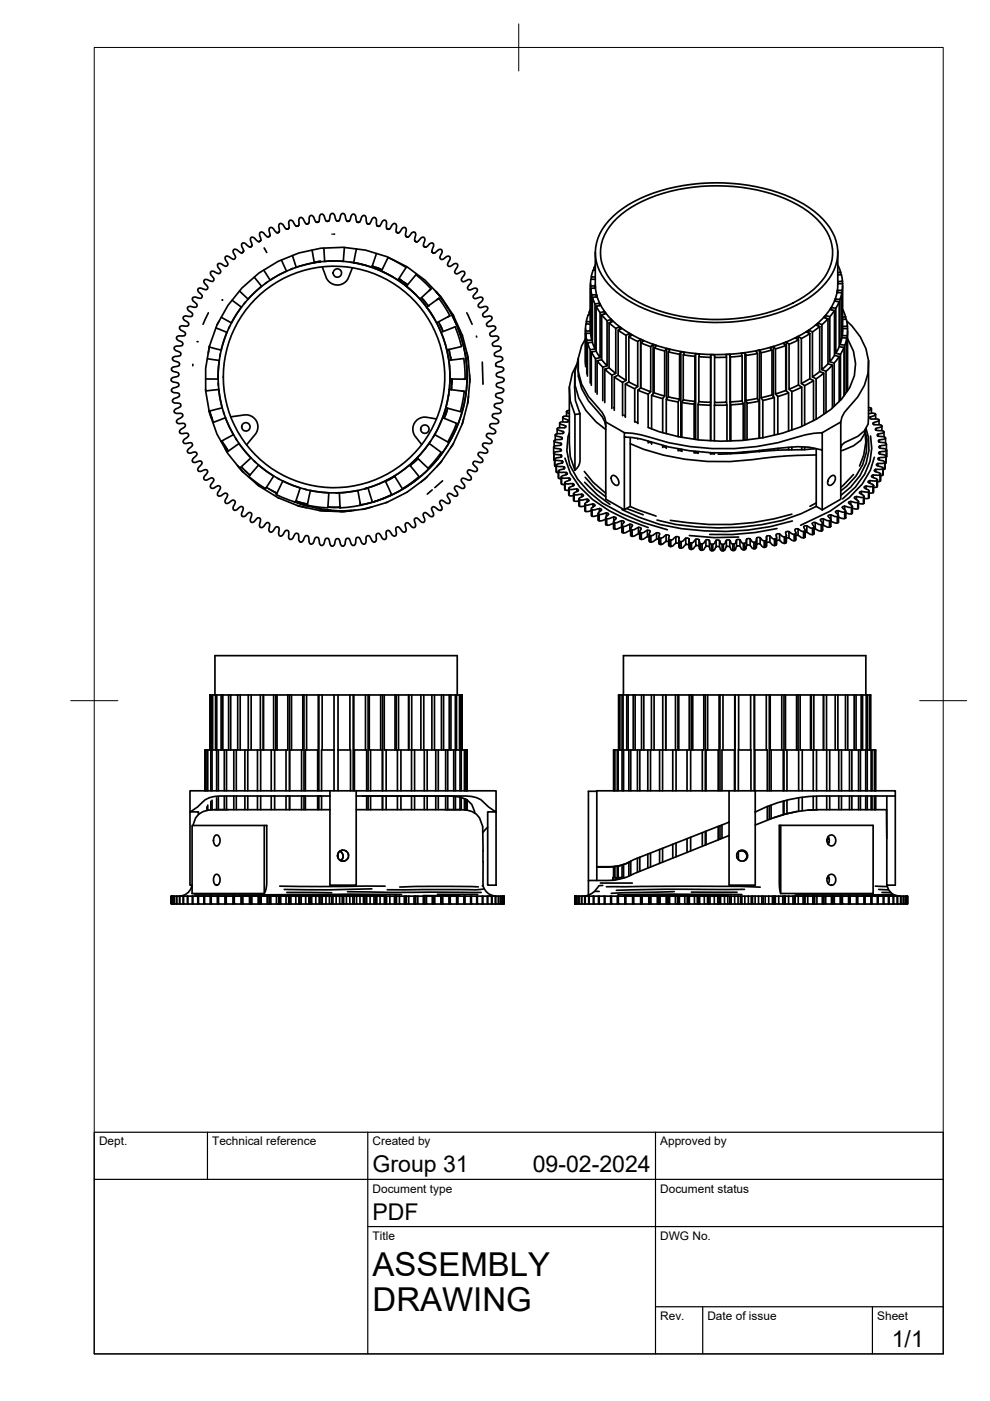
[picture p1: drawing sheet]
<svg xmlns="http://www.w3.org/2000/svg" width="210mm" height="297mm" viewBox="0 0 210 297" stroke-linecap="round" stroke-linejoin="round" font-family="sans-serif">
<defs><g id="words">
<g font-size="7">
<text x="79" y="270.6">ASSEMBLY</text>
<text x="79" y="278.1">DRAWING</text>
</g>
<g font-size="4.9">
<text x="79" y="248.5">Group 31</text>
<text x="113" y="248.5">09-02-2024</text>
<text x="79" y="258.6">PDF</text>
<text x="189.1" y="285.7">1/1</text>
</g>
<g font-size="2.5">
<text x="21" y="242.9">Dept.</text>
<text x="45" y="242.9">Technical reference</text>
<text x="79" y="242.9">Created by</text>
<text x="140" y="242.9">Approved by</text>
<text x="79" y="252.8">Document type</text>
<text x="140" y="252.8">Document status</text>
<text x="79" y="262.9">Title</text>
<text x="140" y="262.9">DWG No.</text>
<text x="140" y="279.9">Rev.</text>
<text x="150" y="279.9">Date of issue</text>
<text x="186" y="279.9">Sheet</text>
</g>
</g></defs>
<!-- layer: Visible -->
<g fill="none" stroke="#000" stroke-width=".36">
<path d="M46.3 55.9h.5l1 .6 .5-.3-.1-.6a.88 .88 0 0 1-.3-1.3l.6 .1 1 .6a.56 .56 0 0 0 .5-.5 .56 .56 0 0 0-.3-.5 .57 .57 0 0 1-.3-.7 .57 .57 0 0 1 .6-.4l1.2 .7a.56 .56 0 0 0 .5-.4 .56 .56 0 0 0-.3-.6 .58 .58 0 0 1-.2-.7 .58 .58 0 0 1 .7-.4 1.81 1.81 0 0 0 1.3 .8 .76 .76 0 0 0-.1-1.2 .53 .53 0 0 1 .2-.8 .53 .53 0 0 1 .7 .3l.8 .6a.55 .55 0 0 0 .5-.3 .55 .55 0 0 0-.1-.6 .57 .57 0 0 1-.2-.8 .57 .57 0 0 1 .7-.2 1.78 1.78 0 0 0 1.2 .9l.3-.3v-.4a.86 .86 0 0 1 .2-1.3l.4 .1a1.74 1.74 0 0 0 1.1 1l.3-.1v-.5a.89 .89 0 0 1 .3-1.3l.5 .2 .6 .9 .3 .1a.74 .74 0 0 0 .3-1.2 .53 .53 0 0 1 .3-.7 .53 .53 0 0 1 .7 .4l.6 .8a.57 .57 0 0 0 .6-.2 .57 .57 0 0 0 0-.6 .56 .56 0 0 1 0-.8 .56 .56 0 0 1 .8 0 1.84 1.84 0 0 0 .9 1.2 .73 .73 0 0 0 .4-1.1 .53 .53 0 0 1 .4-.7 .53 .53 0 0 1 .7 .5l.4 .9a.55 .55 0 0 0 .7-.2 .55 .55 0 0 0 0-.6 .57 .57 0 0 1 .2-.7 .57 .57 0 0 1 .7 0l.5 1.2 .3 .1a.75 .75 0 0 0 .6-1 .52 .52 0 0 1 .4-.6 .52 .52 0 0 1 .6 .5l.4 1a.56 .56 0 0 0 .6-.1 .56 .56 0 0 0 .1-.6 .57 .57 0 0 1 .3-.7 .57 .57 0 0 1 .7 .1l.4 1.3a.56 .56 0 0 0 .6 0 .56 .56 0 0 0 .2-.6 .57 .57 0 0 1 .3-.7 .57 .57 0 0 1 .7 .2 1.82 1.82 0 0 0 .6 1.4 .72 .72 0 0 0 .7-.9 .53 .53 0 0 1 .6-.5 .53 .53 0 0 1 .4 .6l.2 1.1a.56 .56 0 0 0 .6 0 .56 .56 0 0 0 .3-.6 .56 .56 0 0 1 .4-.6 .56 .56 0 0 1 .7 .2 1.84 1.84 0 0 0 .3 1.5h.4l.2-.3a.88 .88 0 0 1 1-.9l.2 .3a1.71 1.71 0 0 0 .3 1.6h.4l.2-.3a.87 .87 0 0 1 1.1-.8l.2 .4-.1 1.3a.55 .55 0 0 0 .6 .1 .55 .55 0 0 0 .4-.5 .57 .57 0 0 1 .5-.5 .57 .57 0 0 1 .6 .3 1.64 1.64 0 0 0 .1 1.6 .72 .72 0 0 0 1-.7 .53 .53 0 0 1 .7-.3 .53 .53 0 0 1 .2 .8l-.2 1a.56 .56 0 0 0 .6 .3 .56 .56 0 0 0 .5-.5 .57 .57 0 0 1 .5-.5 .57 .57 0 0 1 .6 .5l-.3 1.3a.56 .56 0 0 0 .6 .3 .56 .56 0 0 0 .4-.4 .57 .57 0 0 1 .6-.5 .57 .57 0 0 1 .5 .5 1.53 1.53 0 0 0-.1 1.6h.4l.4-.3a.58 .58 0 0 1 .6-.4 .58 .58 0 0 1 .5 .5l-.4 1.3a.55 .55 0 0 0 .5 .4 .55 .55 0 0 0 .5-.4 .57 .57 0 0 1 .7-.4 .57 .57 0 0 1 .4 .5 1.87 1.87 0 0 0-.4 1.5 .74 .74 0 0 0 1.1-.3 .52 .52 0 0 1 .8 0 .52 .52 0 0 1 0 .8l-.5 .9a.55 .55 0 0 0 .5 .4 .55 .55 0 0 0 .5-.3 .58 .58 0 0 1 .7-.3 .58 .58 0 0 1 .4 .6l-.7 1.2a.56 .56 0 0 0 .5 .5 .56 .56 0 0 0 .5-.3 .58 .58 0 0 1 .7-.3 .58 .58 0 0 1 .4 .7 1.66 1.66 0 0 0-.7 1.3 .72 .72 0 0 0 1.2 0 .52 .52 0 0 1 .7 .1 .52 .52 0 0 1-.1 .7l-.7 .9a.56 .56 0 0 0 .4 .4 .56 .56 0 0 0 .6-.1 .56 .56 0 0 1 .7-.2 .56 .56 0 0 1 .3 .7l-.9 .9v.3a.74 .74 0 0 0 1.2 .1 .52 .52 0 0 1 .8 .2 .52 .52 0 0 1-.3 .7l-.8 .8a.55 .55 0 0 0 .4 .5 .55 .55 0 0 0 .6-.1 .57 .57 0 0 1 .7-.1 .57 .57 0 0 1 .2 .7l-1 .9v.3a.74 .74 0 0 0 1.1 .2 .52 .52 0 0 1 .8 .3 .52 .52 0 0 1-.4 .7l-.8 .6a.55 .55 0 0 0 .2 .6 .55 .55 0 0 0 .6 0 .57 .57 0 0 1 .8 0 .57 .57 0 0 1 .1 .7 1.89 1.89 0 0 0-1.2 1l.2 .3 .4 .1a.89 .89 0 0 1 1.2 .5l-.2 .3a1.8 1.8 0 0 0-1.2 .9l.1 .3 .5 .2a.86 .86 0 0 1 1.2 .5l-.2 .3a1.71 1.71 0 0 0-1.3 .9l.2 .3 .3 .2a.88 .88 0 0 1 1.2 .6l-.2 .3a1.75 1.75 0 0 0-1.4 .7l.2 .4 .3 .1a.9 .9 0 0 1 1.2 .8l-.4 .3-1.1 .3-.2 .3a.74 .74 0 0 0 1 .6 .52 .52 0 0 1 .6 .6 .52 .52 0 0 1-.6 .5l-1 .3a.55 .55 0 0 0 0 .6 .55 .55 0 0 0 .6 .2 .56 .56 0 0 1 .7 .3 .56 .56 0 0 1-.2 .7l-1.4 .3a.55 .55 0 0 0 0 .6 .55 .55 0 0 0 .6 .3 .57 .57 0 0 1 .6 .3 .57 .57 0 0 1-.2 .7 1.54 1.54 0 0 0-1.5 .5l.1 .4 .5 .2a.56 .56 0 0 1 .6 .4 .56 .56 0 0 1-.2 .7 1.73 1.73 0 0 0-1.5 .3v.4l.3 .2a.88 .88 0 0 1 .8 1.1l-.5 .2h-1.2a.55 .55 0 0 0-.1 .6 .55 .55 0 0 0 .5 .3 .57 .57 0 0 1 .6 .5 .57 .57 0 0 1-.4 .7 1.86 1.86 0 0 0-1.5 0 .74 .74 0 0 0 .7 1 .53 .53 0 0 1 .3 .7 .53 .53 0 0 1-.8 .3l-1-.2a.56 .56 0 0 0-.2 .6 .56 .56 0 0 0 .4 .5 .57 .57 0 0 1 .6 .5 .57 .57 0 0 1-.5 .6l-1.3-.3-.1 .1-.2 .6 .6 .5a.53 .53 0 0 1 .2 .8 .53 .53 0 0 1-.7 .1l-.9-.3-.3 .2a.74 .74 0 0 0 .5 1.1 .52 .52 0 0 1 .2 .7 .52 .52 0 0 1-.8 .1l-1-.3a.56 .56 0 0 0-.3 .5 .56 .56 0 0 0 .3 .5 .57 .57 0 0 1 .4 .6 .57 .57 0 0 1-.5 .6 1.66 1.66 0 0 0-1.5-.4l-.1 .3 .1 .4a.91 .91 0 0 1 .3 1.3l-.5-.1-1-.5-.4 .2 .1 .6a.88 .88 0 0 1 .2 1.4l-.5-.1-1.1-.6a.56 .56 0 0 0-.4 .4 .56 .56 0 0 0 .3 .6 .57 .57 0 0 1 .3 .7 .57 .57 0 0 1-.7 .4l-1.2-.8a.56 .56 0 0 0-.4 .5 .56 .56 0 0 0 .2 .5 .58 .58 0 0 1 .3 .8 .58 .58 0 0 1-.7 .3 1.81 1.81 0 0 0-1.3-.8 .76 .76 0 0 0 0 1.2 .53 .53 0 0 1-.1 .8 .53 .53 0 0 1-.8-.2l-.8-.7a.55 .55 0 0 0-.5 .4 .55 .55 0 0 0 .2 .6 .57 .57 0 0 1 .1 .7 .57 .57 0 0 1-.7 .3 1.78 1.78 0 0 0-1.2-.9l-.3 .2v.4a.86 .86 0 0 1-.2 1.3l-.3-.1a1.74 1.74 0 0 0-1.2-1l-.2 .2-.1 .5a.89 .89 0 0 1-.3 1.3l-.4-.3-.7-.9h-.3a.74 .74 0 0 0-.3 1.1 .53 .53 0 0 1-.3 .7 .53 .53 0 0 1-.7-.4l-.6-.8a.57 .57 0 0 0-.5 .2 .57 .57 0 0 0 0 .7 .56 .56 0 0 1-.1 .7 .56 .56 0 0 1-.7 .1 1.84 1.84 0 0 0-1-1.2 .73 .73 0 0 0-.4 1.1 .53 .53 0 0 1-.4 .7 .53 .53 0 0 1-.6-.5l-.5-.9a.55 .55 0 0 0-.6 .1 .55 .55 0 0 0-.1 .6 .57 .57 0 0 1-.1 .8 .57 .57 0 0 1-.8 0l-.5-1.3-.3-.1a.75 .75 0 0 0-.5 1.1 .52 .52 0 0 1-.5 .6 .52 .52 0 0 1-.5-.6l-.4-.9a.56 .56 0 0 0-.6 0 .56 .56 0 0 0-.2 .6 .57 .57 0 0 1-.2 .7 .57 .57 0 0 1-.7-.1l-.5-1.3a.56 .56 0 0 0-.6 0 .56 .56 0 0 0-.2 .6 .57 .57 0 0 1-.3 .7 .57 .57 0 0 1-.7-.1 1.82 1.82 0 0 0-.5-1.5 .72 .72 0 0 0-.8 1 .53 .53 0 0 1-.6 .5 .53 .53 0 0 1-.4-.7l-.2-1a.56 .56 0 0 0-.6-.1 .56 .56 0 0 0-.3 .6 .56 .56 0 0 1-.3 .7 .56 .56 0 0 1-.7-.3 1.84 1.84 0 0 0-.3-1.5h-.4l-.3 .3a.88 .88 0 0 1-1 .9l-.2-.3a1.71 1.71 0 0 0-.2-1.5h-.4l-.3 .3a.87 .87 0 0 1-1.1 .8l-.1-.5v-1.2a.55 .55 0 0 0-.6-.2 .55 .55 0 0 0-.4 .5 .57 .57 0 0 1-.4 .6 .57 .57 0 0 1-.7-.4 1.64 1.64 0 0 0 0-1.5 .72 .72 0 0 0-1 .6 .53 .53 0 0 1-.7 .3 .53 .53 0 0 1-.2-.8l.1-1a.56 .56 0 0 0-.6-.2 .56 .56 0 0 0-.4 .4 .57 .57 0 0 1-.6 .6 .57 .57 0 0 1-.5-.5l.3-1.4a.56 .56 0 0 0-.6-.3 .56 .56 0 0 0-.5 .5 .57 .57 0 0 1-.5 .4 .57 .57 0 0 1-.6-.5 1.53 1.53 0 0 0 .2-1.6h-.4l-.5 .4a.58 .58 0 0 1-.6 .4 .58 .58 0 0 1-.5-.5l.5-1.4a.55 .55 0 0 0-.6-.3 .55 .55 0 0 0-.5 .4 .57 .57 0 0 1-.6 .4 .57 .57 0 0 1-.5-.6 1.87 1.87 0 0 0 .5-1.5 .74 .74 0 0 0-1.2 .3 .52 .52 0 0 1-.8 .1 .52 .52 0 0 1 .1-.8l.4-.9a.55 .55 0 0 0-.4-.4 .55 .55 0 0 0-.6 .2 .58 .58 0 0 1-.7 .4 .58 .58 0 0 1-.4-.7l.7-1.2a.56 .56 0 0 0-.4-.4 .56 .56 0 0 0-.6 .2 .58 .58 0 0 1-.7 .3 .58 .58 0 0 1-.4-.6 1.66 1.66 0 0 0 .8-1.4 .72 .72 0 0 0-1.2 .1 .52 .52 0 0 1-.8-.1 .52 .52 0 0 1 .2-.8l.6-.8a.56 .56 0 0 0-.3-.5 .56 .56 0 0 0-.7 .2 .56 .56 0 0 1-.7 .2 .56 .56 0 0 1-.2-.7l.8-1v-.3a.74 .74 0 0 0-1.2-.1 .52 .52 0 0 1-.7-.2 .52 .52 0 0 1 .3-.7l.7-.7a.55 .55 0 0 0-.3-.6 .55 .55 0 0 0-.6 .1 .57 .57 0 0 1-.8 .1 .57 .57 0 0 1-.2-.7l1-.8 .1-.3a.74 .74 0 0 0-1.2-.3 .52 .52 0 0 1-.7-.2 .52 .52 0 0 1 .4-.7l.8-.7a.55 .55 0 0 0-.3-.5 .55 .55 0 0 0-.6 0 .57 .57 0 0 1-.7 0 .57 .57 0 0 1-.1-.8 1.89 1.89 0 0 0 1.2-1l-.3-.3-.3-.1a.89 .89 0 0 1-1.3-.5l.2-.3a1.8 1.8 0 0 0 1.2-.9l-.1-.3-.4-.1a.86 .86 0 0 1-1.2-.6l.2-.3a1.71 1.71 0 0 0 1.3-.8l-.2-.4-.4-.1a.88 .88 0 0 1-1.2-.7l.3-.2a1.75 1.75 0 0 0 1.3-.8l-.1-.4-.4-.1a.9 .9 0 0 1-1.1-.7l.4-.4 1.1-.3 .1-.2a.74 .74 0 0 0-1-.7 .52 .52 0 0 1-.5-.5 .52 .52 0 0 1 .6-.5l1-.3a.55 .55 0 0 0 0-.6 .55 .55 0 0 0-.6-.2 .56 .56 0 0 1-.7-.3 .56 .56 0 0 1 .2-.7l1.3-.3a.55 .55 0 0 0 .1-.7 .55 .55 0 0 0-.6-.2 .57 .57 0 0 1-.7-.4 .57 .57 0 0 1 .3-.7 1.54 1.54 0 0 0 1.5-.5l-.2-.3-.5-.3a.56 .56 0 0 1-.6-.4 .56 .56 0 0 1 .3-.6 1.73 1.73 0 0 0 1.5-.3v-.4l-.3-.3a.88 .88 0 0 1-.9-1l.5-.2h1.2a.55 .55 0 0 0 .2-.6 .55 .55 0 0 0-.5-.4 .57 .57 0 0 1-.6-.4 .57 .57 0 0 1 .3-.7 1.86 1.86 0 0 0 1.6-.1 .74 .74 0 0 0-.7-1 .53 .53 0 0 1-.3-.7 .53 .53 0 0 1 .7-.2l1.1 .1a.56 .56 0 0 0 .2-.6 .56 .56 0 0 0-.5-.4 .57 .57 0 0 1-.5-.5 .57 .57 0 0 1 .4-.6l1.3 .3 .2-.1 .1-.6-.6-.6a.53 .53 0 0 1-.2-.7 .53 .53 0 0 1 .8-.2l.9 .3 .2-.1a.74 .74 0 0 0-.4-1.1 .52 .52 0 0 1-.2-.8 .52 .52 0 0 1 .8-.1l1 .4a.56 .56 0 0 0 .3-.6 .56 .56 0 0 0-.4-.5 .57 .57 0 0 1-.4-.6 .57 .57 0 0 1 .5-.5 1.66 1.66 0 0 0 1.5 .4l.2-.4-.2-.3a.91 .91 0 0 1-.3-1.3zM51.1 53.6h.1M51.3 53.6h.1M51.4 53.6h.1M51.5 53.5h.1M51.6 53.4h.1M51.6 53.1v.2M53 52.4h.1M53.1 52.4h.1M53.3 52.3h-.1M53.3 52.2h.1M53.4 52.1h.1"/>
<path d="M53.4 52h.1M53.9 58.8l1.6 1.9-2.9 2.7-1.8-1.7M54.8 51.2h.1M54.9 51.2h.1M55 51.2h.1M55.1 51.1v.1M55.2 51.1h.1M55.3 51h-.1M55.3 50.9h.1M56 52.6l.6 .9M56.6 59.8l-.4 .3M56.7 50.2h.1"/>
<path d="M56.8 50.2h.1M57 50.2h-.1M57 50.2h.1M57.1 50.1h.1M57.2 50h.1M57.2 49.9h.1M58.7 49.3h.1M58.8 49.3h.1M58.9 49.3h.1M59 49.3h.1M59.1 49.2h.1M59.2 49.1v.1"/>
<path d="M59.7 55.1l1 2.4-3.4 1.9-1.4-2.1M60.7 48.6h.1M60.8 48.6h.1M61 48.6h-.1M61.1 48.5l-.1 .1M61.2 48.5h-.1M61.2 48.4h.1M61.3 48.3v.1M62 54.2l.8 2.5M62.1 56.9l-.5 .2M62.8 56.7h-.2M62.8 47.9h.1"/>
<path d="M62.9 48h.1M63 47.9v.1M63.2 47.9h-.1M63.3 47.8h.1M63.4 47.7l-.1 .1M64.9 47.4v.1M65 47.5h.2M65.2 47.5h.1M65.3 47.4h.1M65.4 47.4h.1M65.5 47.3h-.1M66.2 53l.4 2.7"/>
<path d="M66.6 55.6l1.3-.2v.1l-1.3 .2M66.6 55.7l-3.8 1M66.8 55.6h-.2M67 47.1h.1M67.1 47.1h.1M67.3 47.1h-.1M67.3 47.1h.1M67.5 47.1h-.1M67.5 47h.1M67.6 47h.1M67.9 55.4l-.7 .1M68.3 56.6a5.7 5.7 0 0 0 1.5 3.2 2.56 2.56 0 0 0 4.2-1.2l.7-1.8"/>
<path d="M69.2 46.9h.1M69.3 46.9h.1M69.5 46.9h.1M69.6 46.9h.1M69.7 46.8h.1M69.8 46.8h-.1M70.4 49.6h.1M70.8 49.6h.1M71.4 46.8h.1M71.4 46.8h.4M71.9 46.8h-.1M71.9 46.7h.1"/>
<path d="M73 52.5l-.2 2.9h-4l-.1-2.8M73.5 46.8h.1M73.6 46.9h.1M73.7 46.9h.1M73.9 46.9h-.1M74 46.9h.1M74.1 46.8h.1M74.3 55.6l.5 .1M75 55.7l2.6 .6M75.6 52.8l-.6 2.9M75.7 47h.1M75.8 47.1h.1"/>
<path d="M75.9 47.1h.1M76.1 47.1h.1M76.3 47l-.1 .1M77.8 47.4h.1M77.9 47.4h.1M78 47.5h.1M78.1 47.5h.1M78.4 47.4l-.1 .1M78.8 56.7l2.1 .8 2.3 1.2M79.2 56.5l-.3-.1 2.1 .8M79.7 56.7l.7 .2M79.8 53.7l-1 3-3.8-1"/>
<path d="M79.9 47.8h.1M80 47.9h.1M80.1 56.8l.7 .3M80.1 47.9h.1M80.2 48h.1M80.3 48h.1M80.4 47.9v.1M80.5 47.9h.1M82 48.4v.1M82.1 48.5h.1M82.1 48.6h.1M82.2 48.6h.1"/>
<path d="M82.3 54.6l3.8 2.1-1.7 2.7-3.5-1.9zM82.3 48.6h.1M82.5 48.6h-.1M82.5 48.6h.1M84 49.2h.1M84.1 49.2v.1M84.2 49.3h.1M84.3 49.3h.1M84.4 59.4l1.7 1.3 2 1.7M84.4 49.4h.1M84.5 49.3v.1M84.6 49.3h.1"/>
<path d="M84.6 59.1l.7 .5M84.9 59.3l-.3-.2 1.8 1.3-.4-.3M85.6 59.8l.7 .5M86 50h.1M86.1 50.1h.1M86.1 50.2h.1M86.2 50.2l.2 .1M86.4 50.3h.1M86.6 50.2h-.1M87.9 51h.1M88 51.1h.1M88.1 51.2h.1"/>
<path d="M88.2 51.2l.1 .1M88.2 58.2l3.2 3-2.4 2.2-2.9-2.7zM88.3 51.3h.1M88.5 51.3h.1M89.8 52.1v.1M89.9 52.2l.1 .2M90.1 52.4h.1M90.2 52.4h.1M90.3 52.4h.1M91.6 53.3v.2M91.7 53.5h.1M91.8 53.6h.1"/>
<path d="M92.2 53.6h-.3M125.4 58.7h.8M125.9 56.8h.3M125.9 56.8v.5M126.2 57.3h-.4l-.4 1.9M126.2 59.2h-.9l-.1 1.4h1v.3v.2h-1l.1 .5 .2 1 .9-.1 .2 .4-1 .1 .6 1.5 .9-.2 .2 .5-.9 .1 .8 1.4M126.2 56.2l-.3 .6M129.1 46.7a27.5 27.5 0 0 1 15.8-7.4 39.8 39.8 0 0 1 25.5 4 13.7 13.7 0 0 1 7.1 8.9 10.4 10.4 0 0 1-4.1 9.5 30.8 30.8 0 0 1-16.9 6.4 38.4 38.4 0 0 1-23.6-4.6 12.9 12.9 0 0 1-6.6-9.1 9.9 9.9 0 0 1 2.8-7.7zM130.9 46.2a28.9 28.9 0 0 1 16.2-6.5 38 38 0 0 1 21.9 3.7 13.5 13.5 0 0 1 7.4 8.6 9.9 9.9 0 0 1-3.8 9.3 29.7 29.7 0 0 1-16.6 6.2 36.9 36.9 0 0 1-21.8-4.1 12.9 12.9 0 0 1-6.8-8.7 9.6 9.6 0 0 1 3.5-8.5zM177.6 53.2a59.3 59.3 0 0 1-.1 8.8 14 14 0 0 1-7.4 8.9 39.3 39.3 0 0 1-24 3.9 29.3 29.3 0 0 1-16.3-6.9 10.6 10.6 0 0 1-3.6-7.6v-6.8M177.6 56.3l.7 1.4-.7 .1M177.6 58.3l.8-.1 .2 1.5h-1l.1 .5 .9-.1"/>
<path d="M178.3 57.7v.5M178.6 59.7v.4M40.9 77.2v.3M44 76.1l2.5 .3-.3 4h-2.6M44.2 66.3l-1.1 2.5M44.4 73.4l-.2 1.5M45.8 69.5l2.3 1-1.2 3.7-2.5-.6M46.4 68.1l-.4 .8M46.7 75l-.1 .6M47.2 63.6h.1M48.7 69.2l-.2 .5M49.2 63.7l2 1.4-2.1 3.4-2.2-1.2"/>
<path d="M52.1 64l-.4 .4M89 63.4l2.9 3.9M89.3 63.1l1.5 1.7M89.5 63.2l.4 .6M89.7 63.5l.6 .7M90.6 64.5l.2 .4M91.4 61.2l-.4 .4M92.3 61.7a27.8 27.8 0 0 1-12.9 44.7M92.5 61.9l.4 .5M92.5 61.9l1.3 1.5M92.6 68.5a24.4 24.4 0 0 1 2.7 14.1M93 63.3l-2.6 1.8 2.2 3.4"/>
<path d="M93 63.3l2.4 3.7-2.8 1.5M93 63.3l-.4 .3M93.1 68.4l-.1-.2 .9 2.1M93.3 68.8l.3 .7M93.5 63.1l.5 .7M93.5 69.2l.3 .8M93.5 70.4l3-1.1 .5 1.4 .9 2.8-3.2 .7M94.5 64.5l.4 .8M95.2 76.4l3.1-.4 .2 1.5 .1 2.9h-3.2M95.2 74.1v.2M95.2 74.1l.1 .7M95.2 74.1l.4 2.2-.1-.6"/>
<path d="M95.4 67l-.5 .2M95.4 75.2l.2 .8M95.8 66.8a27.8 27.8 0 0 1-16.6 39.6M96 66.6l.2 .5M98 71v.1M99 66.3l1.1 2.5M99 74.9l.3 1.8M99.5 79.4l.1 1.8M101 71.3l.1 .2M102.3 76.8l.1 4.5M105.1 77.5h.1M105.2 77.5h.1"/>
<path d="M105.2 77.5v.1M121.9 78.9l-.1 3.2 .2 2.8 1 2.8-1.1 .2M122.3 77.3a10.7 10.7 0 0 0-.4 10.6v11.8M122.6 76a12.7 12.7 0 0 0 4.3 11.4l.8 1 .5 1 .2 1M122.6 76.1a10.8 10.8 0 0 0 1.6 10.9l2.2 2.5 2 1.6M124.1 71.8a10.6 10.6 0 0 0 .7 12.3l2.1 2.4a4.5 4.5 0 0 1 1.5 3.9v15.4l4 2.3M124.1 70.2v7.1M124.1 69.7v7.1M124.2 70.7v7.1M124.3 68.2v.5M124.4 72.2v7.1M124.5 72.7v7"/>
<path d="M124.9 66.2v.5M125.1 74.2v7M125.2 60.1v10.1v-9.6M125.2 68.7h-1l-.1 1.5h1.1M125.2 65.6l-.3 .6h.3M125.2 66.7h-.5l-.4 1.5h.9M125.2 61.1v9.6l.3 1.4v-9.5M125.2 70.7h-1l.1 1 .1 .5 1.1-.1M125.4 74.6v7.1M125.6 63v9.6l.6 1.4v-9.5M125.6 72.6l-1.1 .1 .6 1.5 1.1-.2M126.2 60.6v.5"/>
<path d="M126.3 76.1v7M126.4 64.9v9.6l.8 1.3v-9.5M126.4 74.5l-1 .1 .9 1.5 .9-.3M126.4 62.5v.5M126.6 76.5v7.1M127.1 64.3v.5M127.6 66.7v9.6l1.1 1.3v-9.6M127.6 76.3l-1 .2 1.2 1.4 .9-.3M127.8 77.9v7M128.1 66l.4 .5-.9 .2 1.1 1.3M128.1 66l-.9 .3M128.1 66v.6"/>
<path d="M128.2 78.3v7.1M129.1 68.4v9.6l1.5 1.2v-9.6M129.1 78l-.9 .3 1.5 1.3 .9-.4M129.6 67.7l.4 .4-.9 .3 1.5 1.2M129.6 67.7l-.9 .3M129.6 67.7v.6M129.7 79.6v7M130.2 79.9v7.1M131.1 70v9.6l1.6 1.1v-9.6M131.1 79.6l-.9 .3 1.8 1.2 .7-.4M131.3 69.3l.5 .4-.7 .3 1.6 1.1M131.3 69.3l-.7 .3"/>
<path d="M131.3 69.3v.6M133.3 71.4l1.9 1 .6-.4 .4 .1 .3 .1-.6 .5 2.1 .8 .5-.5 .7 .3-.5 .5 2.2 .6 .4-.5 .4 .1 .4 .1-.4 .5 2.4 .5M133.3 71.4v9.6l1.9 .9v-9.5M133.4 70.7l.6 .3-.7 .4M133.4 70.7l-.7 .4M133.4 70.7v.7M135.8 72v10.3M135.9 72.7v9.5l2.1 .9v-9.6M138.5 73v10.5M138.7 73.8v9.5l2.2 .7v-9.6M141.3 73.9v10.7M141.7 74.6v9.5l2.4 .6v-9.6"/>
<path d="M144.4 74.6l.7 .1-.2 .5 2.4 .4M144.4 74.6l-.3 .5M144.4 74.6v18.1M144.9 75.2v9.6l2.4 .3v-9.5M147.5 75l.8 .1-.1 .5 2.5 .2M147.5 75l-.2 .6M147.5 75v18.2M148.2 75.6v9.6l2.5 .1v-9.5M150.7 75.2h.8v.6l2.5-.1M150.7 75.2v.6M150.7 75.2v18.2M154 75.7v9.6h-1.7h-.8v-9.5"/>
<path d="M154.8 75.1v18.4M157.4 75.5v9.5l-2.5 .2v-9.5M157.9 74.8v18.5M160.6 75v9.5l-2.4 .4v-9.5M161 74.2v18.7M163.7 74.2v9.5l-2.3 .6v-9.5M164 73.5v10.6M166.6 73.2l-2.2 .8-.4-.5-.8 .2 .5 .5-2.3 .6-.4-.6-.7 .2 .3 .6-2.4 .4-.3-.6-.8 .1 .3 .6-1.7 .1-.8 .1-.1-.6-.9 .1 .1 .5M166.6 73.2v9.6l-2.2 .7v-9.5M166.7 72.5v10.4M169.2 71.3l-.6 .4 .7 .4M169.2 71.3l.7 .5"/>
<path d="M169.2 71.3v.8M169.3 72.1l-2 .9-.6-.5-.6 .3 .5 .4M169.3 72.1v9.5l-2 .9v-9.5M171.5 70v.6M171.7 70.7l-1.8 1.1M171.7 70.7v9.6l-1.8 1v-9.5M173.4 68.5v.6M173.8 69.2l-1.5 1.2-.8-.4-.6 .4 .8 .3M173.8 69.2v9.6l-1.5 1.1v-9.5M173.8 78.8l.9 .3-1.7 1.2-.7-.4M174.7 79.1v8.7M175 66.9v.5"/>
<path d="M175.1 78.7v8.8M175.6 67.6v9.5l-1.3 1.3v-9.6M175.6 77.1l.9 .3-1.4 1.3-.8-.3M176.3 65.2v.5M176.5 77.4v9.1M176.9 77v9.1M176.9 65.8v9.6l-1 1.3v-9.5M176.9 75.4l1 .2-1 1.4-1-.3M177.1 63.4v.5M177.6 61.5v.5M177.9 64v9.5l-.7 1.4v-9.5M177.9 73.5l1 .1-.7 1.5-1-.2"/>
<path d="M177.9 75.6v9.5M178.2 75.1v9.7M178.5 62.1l-.4 1.4-1-.1-.1 .4 .9 .2-.7 1.4-.9-.2-.3 .4 .9 .2-.6 .9-.4 .5-.9-.3-.3 .4 .9 .3-1.3 1.2-.9-.3-.4 .4 .8 .3M178.5 62.1v9.5l-.4 1.5v-9.6M178.5 71.6l1.1 .1-.3 1-.2 .5-1-.1M178.6 60.1v1.5l-1-.1-.1 .5 1 .1M178.6 60.6v10.5v-9.5M178.6 67.7h.8l.3 1.5h-1.1M178.6 69.7h1.1v1l-.1 .5-1-.1M178.6 65.7l.7 1.5-.7 .1M178.9 73.6v10.3M179.1 73.2v10.4"/>
<path d="M179.3 67.2v.5M179.5 68.1a11.6 11.6 0 0 1 2.4 16.1l-2.9 3.2-.5 1-.2 1.1v5.4l.2-.6 .5-.4 2.9-1.4 1.4-1.2 .8-1.4v-13.4M179.6 71.7v11.3M179.6 71.2v11.7M179.7 69.2v.5M179.7 71.9a10.1 10.1 0 0 1-1.2 12.7 26.1 26.1 0 0 1-12.6 7.2 45.9 45.9 0 0 1-28.5-1.2v-7M179.7 70.2v12.6M43.6 82.5v.4l2.8-.3 .7 3.9-2.8 .7 .3-.1M44.4 87.2l.4 1.4M44.4 87.1l.9 2.4M44.7 88l.3 .8M45.1 89.6l2.7-1 1.7 3.6-2.6 1.4 .2-.1"/>
<path d="M46.3 81.2v.6M47.1 93.5l1.3 2.1M47.1 93.5v.1M47.4 87.3l.1 .5M47.6 94.3l.4 .7M47.8 95.2l.4 .6M48 95.1l.2 .2M48.1 95.8l2.6-1.8 2.5 3.1-2.3 2.2-.6-.6M48.9 88.4l2.6-.4a2.56 2.56 0 0 1 2.9 1.2 2.56 2.56 0 0 1-.5 3.1l-1.6 2M50 92.9l.2 .5M50.5 98.9l1.1 1.2M51.2 99l1.8 1.7"/>
<path d="M51.4 99.2l.2 .2M51.9 99.8l.6 .5M53.8 97.7l.4 .4M54.8 98.6l3.2 2.3-1.7 2.7-3.6-2.6zM88.2 97.6l-.6 .6M88.5 97.1l2.3 2.2 2.8-3.4-2.6-1.9-1.8 2.3-2.4 2.3M88.5 97.3l-.3 .3M88.6 97.2l-1.6 1.5 .3-.2M91.3 93.5l-.3 .5M92.1 92.3l-.3 .4M92.5 88.8a4.9 4.9 0 0 0-3.7 0 2.55 2.55 0 0 0-.6 4l1.2 1.5M93.6 97.8l-1 1.2"/>
<path d="M93.9 88.5l2.9 1.3-1.8 3.9-2.8-1.6zM94.7 87.4l-.3 .8M94.8 87l-.2 .7M94.9 86.6l-.7 2.1v-.1M95.3 82.6l3.1 .4M95.3 82.6l-.5 2.6-.9 3.3M95.7 82.4v.2M95.8 82l-.1 .6M95.8 81.1v-.7l-.1 2.2M95.8 80.7v.9M96.1 94l-.5 .9M97.9 82.9l.5 .1"/>
<path d="M98.3 88.9l-.3 1.1M98.3 80.4h.3M98.4 83l-.8 4.3-3.1-.8M99.3 84l-.2 1.6M99.6 80.4v.1M102.4 81.4h.1M117.4 94.9v1.4M117.4 96v.1a1.77 1.77 0 0 0 1.6 .4M117.4 96.2v1.3l.2 .1M117.4 96v1.5M117.5 93.6v1M117.6 97.3l.3 .3 1.3 .1"/>
<path d="M117.6 97.3v1.5M117.6 97.5v1.3l.3 .2M117.7 92.3v1M117.9 98.6l.1 1.5M118 98.7l1.5 .3M118 98.7v1.4l.4 .2M118.1 91v1M118.4 99.9v1.5M118.7 89.7l1.2 .6a.23 .23 0 0 1 0 .3 .23 .23 0 0 1-.2 .1h-.3a1.07 1.07 0 0 0-1.3 .3l1.3 .5M118.7 89.7v1M118.9 95.2v.4M118.9 94a.23 .23 0 0 1 .1 .2 .23 .23 0 0 1-.2 .2l-.2 .1a.95 .95 0 0 0-1.2 .4l1.5 .3a.22 .22 0 0 1 .1 .3 .22 .22 0 0 1-.2 .2l-1.4 .3"/>
<path d="M118.9 96.9l-.9 .2-.4 .2M118.9 94v.3M119 96.5a.21 .21 0 0 1 .1 .2 .21 .21 0 0 1-.2 .2M119 96.5v.4M119.1 92.8a.23 .23 0 0 1 .1 .2 .23 .23 0 0 1-.2 .2 1.41 1.41 0 0 0-1.5 .4l1.4 .4M119.1 92.8v.3M119.2 97.7a.21 .21 0 0 1 .2 .2 .21 .21 0 0 1-.2 .3M119.2 97.7v.5M119.2 98.2a1.44 1.44 0 0 0-1.3 .5h.1M119.3 88.5v.9M119.4 91.5a.23 .23 0 0 1 .1 .3 .23 .23 0 0 1-.2 .1h-.3a1.08 1.08 0 0 0-1.3 .4l1.4 .5M119.4 91.5v.3"/>
<path d="M119.5 99a.22 .22 0 0 1 .3 .1 .22 .22 0 0 1-.2 .3l-1 .3-.2 .3M119.5 99v.4M119.8 97.1a17.9 17.9 0 0 0 9.4 11.2l3.9 2 4.3 1.6M119.9 90.3v.3M120.1 87.3l.6 .4M120.1 87.3v.9M120.5 89.1v.3M120.7 82.1v11.8l.2 2.9 1 2.9M120.7 91.8a10.4 10.4 0 0 0 1.7 9.8l2.3 2.6 3 2.5 4.2 2.2 4.5 1.9 5.1 1.5M120.7 87l-.6 .3M120.7 88.3h-.1a1.24 1.24 0 0 0-1.3 .2l.3 .2 .9 .4a.26 .26 0 0 1 0 .3 .26 .26 0 0 1-.3 .1h-.2a1.14 1.14 0 0 0-1.3 .2M123 87.7v10a2.74 2.74 0 0 1-1.1 2"/>
<path d="M123.9 100l1.8 2.2 2.7 2.3M128.4 89.5l4 2.2M130.1 86.4l.1 .1M132 81.1v7M132.2 88l.4 .3M132.4 92.7v15.4l1.2-.7M132.6 81.4v7.1M133.3 81l-.7 .4 2 1 .6-.5M133.6 92.7v14.7M133.6 94.1a49.7 49.7 0 0 0 28.4 3 92.2 92.2 0 0 1 11.1-.7M134.6 82.4v7.1M134.7 89.4l.5 .3"/>
<path d="M135.2 93v.1M135.2 82.7v7.1M135.9 82.2l-.7 .5 2.2 .9 .6-.5M137.4 93.5v.4M137.6 93.7l.6 .2M138.2 93.7v.5M138.2 83.8v7.1M138.7 83.3l-.5 .5 2.3 .7 .4-.5M140.5 94.4v.5M140.5 84.5v7.2M140.6 94.7l.7 .2M141.3 94.6v.5"/>
<path d="M141.3 84.7v7.2M141.7 84.1l-.4 .6 2.5 .5 .3-.5M143.8 95.1v.5M143.8 85.2v7.4M143.8 95.5l.8 .1M144.4 95.2v.4M144.6 95.3v.4M144.6 85.4v7.3M144.9 84.8l-.3 .6 2.6 .3 .1-.6M147.2 95.7v.3M147.2 85.7v7.4M147.2 96l.8 .1"/>
<path d="M147.5 95.7v.3M148 95.7v.4M148 85.8v7.4M148.2 85.2l-.2 .6 2.6 .1 .1-.6M150.6 96v.3M150.6 85.9v7.5M150.6 96.2h.9M150.7 96v.2M151.5 96v.3M151.5 85.9v7.6M154 85.3l.1 .6h-.9h-1.7v-.6M154.1 96v.2"/>
<path d="M154.1 85.9v7.6M154.8 96v.2M155 96v.2M155 85.8v7.7M157.4 85l.2 .6-2.6 .2-.1-.6M157.6 95.8v.2M157.6 85.6v7.8M157.9 95.8v.2M158.4 95.8v.2M158.4 85.5v7.7M160.6 84.5l.4 .6-2.6 .4-.2-.6M161 95.5v.2"/>
<path d="M161 85.1v7.8M161.7 95.4v.3M161.7 84.9v7.9M163.7 83.7l.5 .6-2.5 .6-.3-.6M164.2 95.2v.3M164.2 84.3v8M164.9 95.1v.3M164.9 84.1v8M166.6 82.8l.6 .5-2.3 .8-.5-.6M167.2 94.9v.5M167.2 83.3v8.1M167.9 94.8v.6"/>
<path d="M167.9 83v8.2M169.3 81.6l.7 .5-2.1 .9-.6-.5M170 94.7v.6M170 82.1v8.3M170.6 94.8v.5M170.6 81.8v8.3M171.7 80.3l.8 .4-1.9 1.1-.7-.5M172.5 95v.2M172.5 80.7v8.5M172.9 95.1l-2.3 .2-5.8 .1-7.7 .7-4.8 .2M173 80.3v8.6M173.1 95.1v12.3l1.2 .7"/>
<path d="M174.3 95.4h-.2a16.3 16.3 0 0 0-7.1-.5l-2.2 .2a59.7 59.7 0 0 1-23.1-.4l-5.8-1.6-3.5-.4v-1a32 32 0 0 1 9.4 2.2 52.5 52.5 0 0 0 29-1.7l3.5-.5v16.4M178.3 94.9v10.9l-4 2.3M178.3 89.5l-4 2.2M183.4 91.2l-.1 .8-.8 1.4-1.5 1.1-2.7 1.1M183.5 91.5a11.7 11.7 0 0 1-5.2 12.6M183.5 91l.1 2.8-.5 2.7-.9 2.3M183.6 90.8a11.5 11.5 0 0 1-3.3 12.5l-2 1.7M184.1 87.7h.1a1.33 1.33 0 0 1 1.5 .1l-.3 .3-.9 .3M184.1 86.4l.7 .3-.7 .4M184.5 88.4a.23 .23 0 0 0-.1 .3 .23 .23 0 0 0 .3 .1h.3a1.16 1.16 0 0 1 1.4 .3M184.5 88.4v.4M184.6 92.4a11.9 11.9 0 0 1-3.2 10.9l-2.8 2.5"/>
<path d="M184.8 86.7v.9M185.2 89.6a.21 .21 0 0 0-.1 .3 .21 .21 0 0 0 .2 .1l1.3 .1 .4 .2M185.2 89.6v.4M185.4 97l-.8 2.7-1.8 2.9-2.8 2.9-4 2.9-6.2 3M185.7 87.8v1M185.7 99.5a.25 .25 0 0 0-.3 .1 .25 .25 0 0 0 0 .3l1.3 .6M185.7 99.5v.5M185.7 90.8v.4M186.1 98.3a.24 .24 0 0 0-.2 .1 .24 .24 0 0 0 0 .3l1.1 .3 .2 .2v.2M186.1 98.3v.5M186.2 92.1a.21 .21 0 0 0-.2 .2 .21 .21 0 0 0 .2 .2 1.95 1.95 0 0 1 1.5 .3v.1M186.2 92.1v.4"/>
<path d="M186.4 89.1l-1.2 .5M186.4 89.1v1M186.4 97.1v.4M186.4 93.3a.2 .2 0 0 0-.2 .2 .2 .2 0 0 0 .2 .2l1.3 .2 .2 .3M186.4 93.3v.4M186.5 95.8a.21 .21 0 0 0-.2 .2 .21 .21 0 0 0 .1 .2l1.2 .3 .3 .2-.1 .1M186.5 95.8v.5M186.6 94.6a.21 .21 0 0 0-.3 .1 .21 .21 0 0 0 .2 .3 1.88 1.88 0 0 1 1.5 .4v.1M186.6 94.6v.4M187 90.3l-1.3 .5a.21 .21 0 0 0-.1 .3 .21 .21 0 0 0 .2 .1l.3 .1a1.12 1.12 0 0 1 1.3 .3M187 90.3v1M187.2 99.4l-1.5 .1"/>
<path d="M187.2 99.2v1.5v-1.3M187.4 91.6l-.3 .2-.9 .3M187.4 91.6v1M187.6 98.1l-1.5 .2M187.6 99.5l-.4 .1M187.6 97.9v1.6v-1.4M187.7 92.9l-1.3 .4M187.7 92.9v1M187.8 96.8l-.4 .2a1.32 1.32 0 0 0-1.3 .2l.1 .3 1.2 .3 .2 .1v.2M187.8 98.2l-.2 .1M187.9 96.7l-.1 1.5v-1.4M187.9 94.2l-1.3 .4"/>
<path d="M187.9 94.2v1.1M188 95.5l-1.5 .3M188 95.3v1.6v-1.4M188 96.9h-.1M52.7 100.5l.2 .1M54.2 102.4l.8 .7M56.5 103.3l2.2 1.3-.3-.2M57 103.7h.2M57.5 103.9l1.2 .7M58.5 104.5h.1M58.8 101.4l.5 .2M58.9 105.5l.2 .1"/>
<path d="M60 102l3.6 1.4-.9 3.1-4.1-1.6zM62.3 106.4a26.7 26.7 0 0 0 13 1.8M62.5 106.4l.1 .1M62.7 106.2l2.5 .7zM63.1 106.6l2.6 .8M63.1 107.2l1.8 .4M64.6 103.7l.5 .1M65.8 104l3.9 .5-.2 3.2-4.3-.6zM67.6 108.2l2 .2M67.8 107.9l2.3 .3M69.5 107.5l2.6 .1zM71.2 104.5l2.1-.1 2.6-.4 .6 3.1-4.4 .6"/>
<path d="M71.9 104.5l.2 3.2M72.1 107.4v.3M72.7 108.4h.1M74.2 108.3l-2 .2M74.6 108.2l-2.4 .1M76.3 106.6l.2 .5M76.5 107.1l2.5-.6zM78 103.4l1 3.1 4-1.6-1.3-2.9-2.4 1-2 .6 .7-.2M78 103.4v.1M78 103.4l-.4 .2M78.8 107.5l-2 .5M82.2 106.5l-.4 .1"/>
<path d="M82.7 101.6l-.7 .3M83.1 101.4l-.4 .2M83.5 101.1l.2-.1-2 1.1M83.6 100.9l1.7 2.7 3.6-2.5-2.1-2.5-2.3 1.8-2.8 1.6M86.3 104.4h.1M90.6 101.1l-1.4 1.1M91.6 103.9l-1 .9M93.8 101.9l-1.6 1.5M118.4 100l1.6 .2M118.4 100v1.4l.6 .1M119 101.1l.1 1.5M119.1 101.3l1.6 .1"/>
<path d="M119.1 101.3v1.3l.6 .2M119.7 102.3l.1 1.6M119.8 102.5h1.6M119.8 102.5v1.4l.8 .1M120 100.2l.2 .1v.2l-1.1 .4-.1 .2 .1 .2M120 100.2v.4M120.6 103.6l.1 1.5M120.7 101.4l.2 .1v.2l-1 .5-.2 .1 .1 .2M120.7 101.4v.4M120.7 103.7v1.4h.9M121.4 102.5l.3 .2-.1 .2a.98 .98 0 0 0-1 .7 2.23 2.23 0 0 0 1.7 .1M121.4 102.5v.5"/>
<path d="M121.6 104.7v1.4l.1 .1M121.7 104.9v1.3h1M122.3 103.7l.3 .1v.2l-1 .6a.7 .7 0 0 0 1.1 .2h.6M122.3 103.7v.5M122.7 105.8v1.4l.2 .1M122.9 106v1.3h1.1M123.3 104.8l.4 .2v.1l-1 .7a.74 .74 0 0 0 1.2 .1l.6-.1M123.3 104.8v.5M124 102.2l2.6 2.7 2.7 2M124 106.9v1.4l.1 .1M124.1 101.2l2.1 2.4 2.2 1.7M124.1 107.1v1.3l1.3-.1"/>
<path d="M124.5 105.8l.3 .1v.3l-.8 .6a.76 .76 0 0 0 1.1 .2l.6-.1M124.5 105.8v.6M125.4 108v1.3l.1 .2M125.5 108.1v1.4l1.3-.3M125.7 106.9l.3 .1 .1 .2-.7 .6a.49 .49 0 0 0 .3 .4 .49 .49 0 0 0 .5-.1l.9-.3M125.7 106.9v.6M126.8 108.8l.1 1.5M126.9 109v1.3l.1 .1M127 109.1v1.3l1.4-.3M127.1 107.8l.3 .1 .1 .2-.6 .6a.48 .48 0 0 0 .3 .4 .48 .48 0 0 0 .5-.1l.9-.3M127.1 107.8v.7M128.4 109.8v1.4"/>
<path d="M128.4 109.9v1.3l.2 .1M128.6 108.7l.4 .3-.5 .6a.4 .4 0 0 0 .2 .4 .4 .4 0 0 0 .5-.1l.9-.3M128.6 108.7v.8M128.6 110v1.3h.6l.9-.3M129.7 101a.98 .98 0 0 1 1.4 .8l.1 .3a.57 .57 0 0 1-.2 .8 .57 .57 0 0 1-.8-.3l-.6-1zM130.1 110.6v1.5M130.1 109.6l.5 .2-.4 .6a.41 .41 0 0 0 .2 .5 .41 .41 0 0 0 .5-.1l.9-.4M130.1 110.7v1.4l.2 .1M130.1 109.6v.9M130.3 110.8v1.4l1.5-.4M131.8 110.4l.4 .1v.4a.4 .4 0 0 0-.3 .3 .4 .4 0 0 0 .2 .4M131.8 110.4l.1 1.4"/>
<path d="M131.9 108a39.2 39.2 0 0 0 17.4 4.6 51.3 51.3 0 0 0 18.7-2.1M131.9 111.3v1.6M131.9 111.5v1.4l.2 .1M132.1 111.6v1.4l.6-.1 .8-.4M132.9 107.8l3.5 1.3M133.5 111.2h.2a.31 .31 0 0 1 .4 .1 .31 .31 0 0 1-.2 .4l-.2 .4 .3 .3M133.5 111.2l-1.4 .4M133.5 111.2v1.3h.2M133.6 107.4l5.5 2M133.7 112.1l.1 1.5M133.8 112.3v1.3l.2 .1M134 112.4v1.3l.5-.1 .9-.4"/>
<path d="M135.4 111.8h.2a.37 .37 0 0 1 .4 .3 .37 .37 0 0 1-.3 .4v.3l.3 .2M135.4 111.8l-.9 .5-.5 .1M135.4 111.8v1.4h.2M135.6 112.7l.1 1.6M135.7 112.9v1.4l.3 .1M136 113v1.4l.5-.1 .8-.5M137.3 112.4h.1a.37 .37 0 0 1 .5 .3 .37 .37 0 0 1-.2 .4v.3l.3 .2M137.3 112.4l-.8 .5-.5 .1M137.3 112.4v1.4h.3M137.6 113.2v1.5l.2 .2M137.8 113.5v1.4h.2M138 113.6v1.3l.5-.1 .7-.5"/>
<path d="M139.2 113h.2a.42 .42 0 0 1 .5 .2 .42 .42 0 0 1-.2 .5 .61 .61 0 0 0 .6 .4 .61 .61 0 0 0 .5-.4l.4-.3M139.2 113l-.7 .5-.5 .1M139.2 113v1.3l.5 .1M139.7 113.7v1.4l.1 .3M139.8 114v1.4l.3 .1M140.1 114.1v1.4l.5-.2 .6-.5M141.2 113.4h.3a.38 .38 0 0 1 .4 .2 .38 .38 0 0 1-.1 .5l.1 .3 .3 .1M141.2 113.4v1.4l.6 .1M141.8 114.2v1.3l.2 .3M142 114.5v1.3l.2 .1M142.2 114.5v1.4l.5-.2 .6-.5M143.3 113.8h.4l.3 .2"/>
<path d="M143.3 113.8l-.7 .6-.4 .1M143.3 113.8v1.4l.6 .1M143.9 114.5v1.4l.2 .3M144 114a.57 .57 0 0 0 .4 .9M144 114v.2M144.1 114.8v1.4h.3M144.4 114.9v1.3l.4-.2 .6-.5M145.4 114.1l.7 .1M145.4 114.1l-.6 .6-.4 .2M145.4 114.1v1.4l.7 .1M146.1 114.2a.62 .62 0 0 0 .5 .9M146.1 114.7v1.4l.2 .4"/>
<path d="M146.1 114.2v1.4M146.1 115.6v.1M146.2 113.5l5.2 .5 5.2-.1M146.3 115.1v1.4h.3M146.6 115.1v1.4l.4-.2 .5-.6M147.5 114.3h.3l.4 .2M147.5 114.3l-.5 .6-.4 .2M147.5 114.3v1.4l.7 .1v-1.3M148.2 114.5a.65 .65 0 0 0 .7 .8M148.2 115.8l.1 .3M148.3 114.9v1.4l.3 .4M148.6 115.3v1.4h.3"/>
<path d="M148.9 115.3v1.4l.3-.2 .5-.6M149.7 114.5v1.4l.4-.1 .3 .1M150.4 114.6l-.1-.1a.73 .73 0 0 0-1.1 .6l-.3 .2M150.4 114.6a.7 .7 0 0 0 .7 .8M150.4 114.6a2.88 2.88 0 0 0 .3 2.1l.1 .1M150.8 115.4v1.4h.3M151.1 115.4v1.4l.4-.2 .3-.7M151.8 114.6l.5-.1 .2 .1M151.8 114.6l-.3 .6-.4 .2M151.8 114.6v1.3h.4l.3 .1M152.5 114.6l.3 .6 .3 .2M152.5 114.6a2.28 2.28 0 0 0 .5 2.1l.1 .1"/>
<path d="M153.1 115.4v1.4h.3M153.4 115.4v1.4l.3-.2 .3-.7M154 114.6v1.3l.7 .1M154.7 114.6l-.1-.1a.63 .63 0 0 0-.9 .7l-.6 .2M154.7 114.6a.88 .88 0 0 0 .9 .8M154.7 114.6a2.08 2.08 0 0 0 .5 2.1h.2M155.4 115.4v1.3h.2M155.6 115.4v1.3l.4-.2 .2-.7M156.2 114.5h.7M156.2 114.5l-.2 .6-.4 .3M156.2 114.5v1.3h.7M156.9 114.5a.97 .97 0 0 0 1 .7"/>
<path d="M156.9 114.5a1.88 1.88 0 0 0 .6 2l.1 .1M157.6 115.2v1.4h.3M157.9 115.2v1.4l.3-.3 .1-.6M158.3 114.3l-.1 .6-.3 .3M158.3 114.3v1.4l.7-.1M159 114.3l-.3-.1-.4 .1M159 114.3a.94 .94 0 0 0 1.1 .7M159 114.3a1.77 1.77 0 0 0 .7 2l.2 .1M159.9 115v1.4l.2-.1M160.4 114.6v1.5l-.3 .2v-1.3M160.4 114.1v1.3l.4-.1 .4 .1M160.4 115.4v.2"/>
<path d="M161.2 114h-.1a.53 .53 0 0 0-.7 .1 .53 .53 0 0 0 0 .6l-.3 .3M161.2 114a1.1 1.1 0 0 0 1.1 .7M161.2 114v1.4l.4 .5 .4 .2M162 114.7v1.4l.3-.1M162.5 113.7v.7l-.2 .3M162.5 113.7v2l-.2 .3v-1.3M163.2 113.7l-.3-.1-.4 .1M163.2 113.7l.5 .4 .5 .2M163.2 113.7v1.3l.5 .5 .5 .2M163.2 115l-.3-.1-.4 .2M164.2 114.3v1.4l.3-.1M164.6 113.3v.3"/>
<path d="M164.7 114v1.3l-.2 .3v-1.3M164.7 112.1l-4.6 .8-4.8 .4h-4.8M165.3 113.2h-.1a.48 .48 0 0 0-.6 .1 .48 .48 0 0 0 .1 .7l-.2 .3h-.3M165.3 113.2a1.26 1.26 0 0 0 1.3 .6M165.3 113.2v1.4l.5 .5 .5 .1M165.3 114.6h-.6M166.3 113.8v1.4h.3M166.7 113.5v1.4l-.1 .3v-1.4M167.3 112.7h-.1a.46 .46 0 0 0-.6 .2 .46 .46 0 0 0 .1 .6l-.1 .3M167.3 112.7l1.1 .6M167.3 112.7v1.4l.6 .4 .5 .2M167.3 114.1h-.6"/>
<path d="M167.9 109a55.3 55.3 0 0 1-25.8 1.3M168.4 113.3v1.4l.2-.1M168.7 113.5h.5M168.7 112.9v1.5l-.1 .2v-1.4M169.2 112.1h-.1a.41 .41 0 0 0-.5 .2 .41 .41 0 0 0 .1 .5v.3l-.3 .2M169.2 112.1l.2 .2a1.13 1.13 0 0 0 1.2 .3M169.2 112.1v1.4l.7 .4 .5 .2M170.4 112.7v1.4l.2-.1M170.7 112.8l.4 .1M170.7 112.4l-.1 1.6v-1.4M171.1 111.5h-.1a.4 .4 0 0 0-.6 .2 .4 .4 0 0 0 .2 .5v.4M171.1 111.5a1.45 1.45 0 0 0 1.4 .4"/>
<path d="M171.1 111.5v1.4l.7 .4 .5 .1M172.3 112v1.4l.2-.1M172.6 112.1h.2M172.6 111.7l-.1 1.6v-1.4M172.8 110.8h-.1a.34 .34 0 0 0-.3 0 .34 .34 0 0 0-.1 .4l.3 .4-.1 .3M172.8 110.8l.3 .1a1.22 1.22 0 0 0 1.2 .3M172.8 110.8v1.3l1.3 .5M173.1 107.4a36.4 36.4 0 0 1-16.2 4.4 53.5 53.5 0 0 1-17.6-1.5M173.1 106.6l-1.4 .7M174.1 111.2v1.4l.2-.1M174.4 111.4h.2M174.4 110.9l-.1 1.6v-1.3"/>
<path d="M174.6 110h-.1a.32 .32 0 0 0-.4 .1 .32 .32 0 0 0-.1 .3l.4 .4-.1 .4M174.6 110a1.57 1.57 0 0 0 1.5 .3M174.6 110v1.4l1.3 .4M175.9 110.4v1.4l.2-.1M176.1 101.1a.59 .59 0 0 1 .8-.3 .59 .59 0 0 1 .2 .8 1.32 1.32 0 0 1-1.4 1.3 1.29 1.29 0 0 1 .4-1.8zM176.1 110.2v1.5v-1.4M176.1 110.5h.1M176.2 109.2h-.4l-.2 .2 .5 .6v.3M176.2 109.2l.8 .3h.5M176.2 109.2v1.3l1.3 .4M177.5 109.5v1.4l.2-.1M177.7 108.3h-.3l-.3 .2 .6 .7v.2l-.2 .1"/>
<path d="M177.7 108.3h.2a1.34 1.34 0 0 0 1.4 .2M177.7 108.3v.8M177.8 109.7l1.3 .2M177.8 109.3l-.1 1.5v-1.4M179.1 107.3l-.4 .1-.1 .2 .6 .6 .1 .3M179.1 107.3l.2 .1a1.36 1.36 0 0 0 1.4 0M179.1 107.3v.8M179.1 108.6v1.3l.2-.1M179.3 108.7l1.2 .3M179.3 108.4v1.4v-1.3M180.4 106.3l-.4 .1-.1 .2 .7 .6 .1 .2M180.4 106.3a1.71 1.71 0 0 0 1.6 .1"/>
<path d="M180.4 106.3v.7M180.5 107.6v1.4l.2-.2M180.7 107.7l1.2 .2M180.7 107.3v1.5v-1.4M181 100.6l-2.7 2.7M181.6 105.3l-.4 .1-.1 .2 .8 .5 .1 .3M181.6 105.3h.3a1.26 1.26 0 0 0 1.3 0M181.6 105.3v.6M182 106.7l1.1 .1M182 106.4v1.4l-.1 .1v-1.4M182.7 104.2l-.4 .1-.1 .2 .8 .5 .2 .3M182.7 104.2l1.4 .1"/>
<path d="M182.7 104.2v.6M183.2 105.6h.9M183.2 105.3v1.3l-.1 .2v-1.4M183.6 103.1l-.3 .1-.1 .2 .9 .5 .2 .2-.2 .2M183.6 103.1v.5M184.3 104.1v1.4l-.2 .1v-1.3M184.4 101.9a.28 .28 0 0 0-.2 .1 .28 .28 0 0 0-.1 .3l.9 .4 .2 .3M184.4 101.9v.6M185.1 100.7a.25 .25 0 0 0-.2 .1 .25 .25 0 0 0-.1 .3l1.2 .6M185.1 100.7v.5M185.1 104.5h-.8M185.2 103a1.58 1.58 0 0 1-1.6 .1"/>
<path d="M185.2 103l-.1 1.5v-1.4M185.9 103.3h-.7M186 101.7a1.15 1.15 0 0 1-1.3 .2h-.3M186 101.7l-.1 1.6v-1.4M186.6 102l-.6 .1M186.7 100.5a1.55 1.55 0 0 1-1.6 .2M186.7 100.5l-.1 1.5v-1.3M187.2 100.7l-.5 .2M43.5 159v8.7M43.6 159l-.1 8.7M43.6 159h.4M43.6 159v8.7"/>
<path d="M43.9 159v8.7M44 159h1M44 159v8.7M44.5 147.3v11.7M44.7 159v8.7M44.9 147.3v11.7M45 159h1.3M45 159v8.7M45.1 147.3v11.7M45.6 147.3v-8.3h51.3v8.3M45.7 147.3h-1.2l.1 11.7M45.7 147.3h.3"/>
<path d="M45.7 147.3v11.7M46 147.3h.9M46 147.3l-.1 20.4M46.3 159h1.7M46.3 159v8.7M46.9 147.3h.3M46.9 147.3v11.7M47.2 147.3h1.3M47.2 147.3v11.7M47.6 159v8.7M48 159h2.1M48 159v8.7"/>
<path d="M48.5 147.3h.4M48.5 147.3v11.7M48.9 159v-11.7h1.5v11.7M49.6 159v8.7M50.1 159h2.4M50.1 159v8.7M50.4 147.3h.5M50.9 147.3h10.1M50.9 147.3v11.7M51.9 159v8.7M52.5 159v8.7M52.6 147.3v11.7"/>
<path d="M53.3 147.3v11.7M54.6 159v8.7M55.2 147.3v11.7h-2.7M55.8 147.3v11.7M55.9 147.3v11.7M57.5 159v8.7M58 147.3v11.7h-2.7v8.7M58.5 147.3v11.7M58.7 147.3v11.7M60.6 159v8.7M61 147.3h.4M61 147.3v11.7h-2.8v8.7"/>
<path d="M61.4 147.3h2.8M61.4 147.3v20.4v-8.7h2.8v-11.7M61.8 147.3v11.7M63.9 159v8.7M64.2 147.3h.3M64.5 147.3h3M64.5 147.3v20.4M65 147.3v11.7M67.4 159v8.7M67.5 147.3h.1M67.5 147.3v11.7h-2.8v8.7M67.6 147.3h30.3"/>
<path d="M67.6 147.3v20.4M68.3 147.3v11.7M70.8 147.3v11.7M70.8 159h-2.6v8.7M70.8 159v8.7M71.7 147.3v11.7M71.7 159h2.6v8.7M71.7 159v8.7M74.2 147.3v11.7M74.9 147.3v20.4M75 147.3v11.7h2.7v8.7M75.1 159v8.7"/>
<path d="M77.5 147.3v11.7M78 147.3v20.4M78.3 147.3v11.7h2.8v8.7v-20.4M78.6 159v8.7M80.7 147.3v11.7M81.5 147.3v11.7h2.8v8.7M81.9 159v8.7M83.8 147.3v11.7M84 147.3v11.7M84.5 147.3v11.7h2.7v8.7M85 159v8.7M86.6 147.3v11.7"/>
<path d="M86.7 147.3v11.7M87.3 147.3v11.7h2.7M87.9 159v8.7M89.2 147.3v11.7M89.9 147.3v11.7M90 159h2.4M90 159v8.7M90.6 159v8.7M91.6 147.3v11.7M92.1 147.3v11.7M92.4 159h2.1M92.4 159v8.7"/>
<path d="M92.9 159v8.7M93.6 147.3v11.7M94 147.3v11.7M94.5 159h1.7M94.5 159v8.7M94.9 159v8.7M95.2 147.3v11.7M95.6 147.3v11.7M96.2 159h1.3M96.2 159v8.7M96.5 147.3v11.7M96.6 159v8.7"/>
<path d="M96.8 147.3v11.7M97.4 147.3v11.7M97.5 159h1M97.5 159v8.7M97.6 147.3v11.7M97.8 159v8.7M97.9 147.3h.1M97.9 147.3v11.7M98.5 159h.5M98.5 159v8.7M98.6 159v8.7M99 159v8.7"/>
<path d="M130.3 159v8.7M130.4 159v8.7M130.9 159v8.7M131.1 159h1.1M131.1 159h-1v8.7M131.1 159v8.7M131.3 147.3v11.7M131.4 147.3h.5M131.4 147.3h-.3v11.7M131.4 147.3v11.7M131.9 147.3h.2M131.9 147.3v20.4"/>
<path d="M132.1 147.3h.8M132.1 147.3v11.7M132.2 147.3v-8.3h51.4v8.3M132.2 159h1.5M132.2 159v8.7M132.9 147.3h.3M132.9 147.3v11.7M133.2 147.3h1.1M133.2 147.3v11.7M133.3 159v8.7M133.7 159h2M133.7 159v8.7"/>
<path d="M134.3 147.3h.4M134.3 147.3v11.7M134.7 147.3h8.5M134.7 147.3v11.7M135.1 159v8.7M135.7 159h2.2M135.7 159v8.7M136 147.3v11.7M136.5 147.3v11.7M137.4 159v8.7M137.9 159h2.6M137.9 159v8.7"/>
<path d="M138.1 147.3v11.7M138.7 147.3v11.7M139.8 159v8.7M140.5 159v8.7M140.5 147.3v11.7M141.2 147.3v11.7M142.6 159v8.7M143.2 147.3h.5M143.2 147.3v11.7h-2.7M143.7 147.3h2.4M143.7 147.3v11.7M143.9 147.3v11.7"/>
<path d="M145.7 159v8.7M146.1 147.3h.5M146.1 147.3v11.7h-2.8v8.7M146.6 147.3h2.6M146.6 147.3v11.7M146.9 147.3v11.7M148.9 159v8.7M149.2 147.3h.3M149.2 147.3v11.7h-2.8v8.7M149.5 147.3h3M149.5 147.3v20.4M150 147.3v11.7"/>
<path d="M152.3 159v8.7M152.5 147.3h.2M152.5 147.3v11.7h-2.8v8.7M152.7 147.3h19.9M152.7 147.3v20.4M153.3 147.3v11.7M155.7 159v8.7M155.8 147.3v11.7h-2.7v8.7M155.9 147.3v20.4M156.6 147.3v11.7M159.2 147.3v11.7M159.9 147.3v20.4"/>
<path d="M160 147.3v11.7h2.7v8.7M160 159v8.7M162.5 147.3v11.7M163.1 147.3v20.4M163.3 147.3v11.7h2.8v8.7M163.5 159v8.7M165.8 147.3v11.7M166.2 147.3v20.4M166.5 147.3v11.7h2.8v8.7M166.9 159v8.7M168.9 147.3v11.7M169.2 147.3v11.7"/>
<path d="M169.7 147.3v11.7h2.7v8.7M170.1 159v8.7M171.9 147.3v11.7M172 147.3v11.7M173.1 159v8.7M175.2 147.3v11.7M175.3 159h-2.7v-11.7h2v11.7v-11.7h10v11.7M175.3 159h2.5M175.3 159v8.7M175.9 159v8.7M177.1 147.3v11.7M177.7 147.3v11.7"/>
<path d="M177.8 159h2.3M177.8 159v8.7M178.4 159v8.7M179.3 147.3v11.7M179.7 147.3v11.7M180.1 159h1.9M180.1 159v8.7M180.6 159v8.7M181.1 147.3v11.7M181.5 147.3v11.7M182 159h1.6M182 159v8.7"/>
<path d="M182.4 159v8.7M182.6 147.3v11.7M182.9 147.3v11.7M183.6 159h1.1M183.6 159v8.7M183.7 147.3v11.7M183.9 147.3v20.4M184.3 147.3v11.7M184.4 147.3v11.7M184.7 159h.7M184.7 159v8.7M184.9 159v8.7"/>
<path d="M185.4 159h.3v8.7M185.4 159v8.7M185.5 159v8.7M43.9 171v.8M44 170.7v1.1M44.7 169.9v1.8M45 169.7v2M45.5 171.7h2.8M45.7 177.1a.91 .91 0 0 1 .9 .4 .91 .91 0 0 1 .1 .9 .7 .7 0 0 1-.3 .8 .7 .7 0 0 1-.8 0 1.66 1.66 0 0 1 .1-2.1zM45.9 169.2v2.5M46.3 169v2.7M47.6 168.8v2.9"/>
<path d="M48 168.8v2.9M49.6 168.8v2.9M50.1 168.8v2.9M51.9 168.8v2.9M52.5 168.8v2.9M54.6 168.8v2.9M55.2 168.8l.1 2.9M56 175h-15.3v14.4h15.3M56 175h.6v12.2l-.2 1.3-.4 .9zM57.5 168.8v2.9M58 168.8h.2v2.9M60.6 168.8v2.9"/>
<path d="M61 168.8h.4v2.9M63.9 168.8v2.9M64.1 168.8h.6v2.9M64.5 168.8v2.9M67.4 168.8v2.9M67.4 168.8h.8v2.9M67.6 168.8v2.9M70 168.8h-20.6a9.6 9.6 0 0 0-5.9 .8 12.2 12.2 0 0 1-3.1 2.5l-.1 15.6h.4a2.77 2.77 0 0 1-2.7 2.3M70 167.7h-29.7v4.4h1.8v.6M70 167.7v20h5.5v-18.9M70 167.7h5.5M70 171.7h-24.5a4 4 0 0 0-4.6 3.2"/>
<path d="M75.5 167.7h29.7v20h-1.8v-15.6h1.7a5.9 5.9 0 0 1-2.5-1.9 4.8 4.8 0 0 0-3.8-1.4h-23.3zM75.5 171.7h22.2a4.1 4.1 0 0 1 4.6 3.5l.1 12a2.8 2.8 0 0 0 2.8 2.8M76.8 168.8h18.7l2 .2a3.7 3.7 0 0 1 3.2 3.4M77.7 168.8v2.9M78 168.8v2.9M78.6 168.8v2.9M81.1 168.8v2.9M81.9 168.8v2.9M84.3 168.8v2.9M85 168.8v2.9M87.2 168.8v2.9M87.9 168.8v2.9"/>
<path d="M90 168.8v2.9M90.6 168.8v2.9M92.4 168.8v2.9M92.9 168.8v2.9M94.3 171.7h3.4M94.5 168.8v2.9M94.9 168.8v2.9M96.2 168.9v2.8M96.6 168.9v2.8M97.5 169v2.7M97.8 169.1v2.6M98.5 169.3v2.4"/>
<path d="M98.6 169.4v2.3M99 169.5v2.3M99 169.6v2.2v-2.2M103.4 175.4l-1 1.1M140.5 179.8v3M142.6 179v2.9M143.3 178.7v3M145.7 177.8v2.9M146.4 177.5v2.9M148.9 176.5v2.9M149.5 176.3v2.9M149.7 176.2v2.9"/>
<path d="M152.3 175.2v2.9M152.7 175.1v2.8M153.1 174.9v2.8M154.6 167.7l-28.1 .1M154.6 167.7v6.6l-20.2 8a12.4 12.4 0 0 1-7.9 1.5h2.7a8.7 8.7 0 0 0 4.5-1.2v3M154.6 167.7h5.5M154.6 177.2l-20.1 8a15.4 15.4 0 0 1-7.8 1.5h-1.9v3.1M156.5 167.7v-8.7h2.7v8.7M160.1 174.9a33.4 33.4 0 0 1 17.4-3.2h10.5v6.1M162.7 171v2.9M163.1 170.9v2.8M163.5 170.7v2.9"/>
<path d="M165.2 175h.3v14.4l-.3-2.2zM165.5 175h19.6v14.4h-19.6M166.1 169.9v2.8M166.2 169.8v2.9M166.9 169.7v2.8M169 172l-2.5 .6-2.4 .8M169.3 169.2v2.8M170.1 169v2.9M172.4 168.8v2.9M173.1 168.8v2.9M173.3 171.7l-2 .1M175.3 168.8v2.9"/>
<path d="M175.5 177.6l.1 .3M175.6 177.4l.2 .8-.2 .8M175.6 177.4a1 1 0 0 1 1.3-.1 1 1 0 0 1 .2 1.3 .94 .94 0 0 1-1.1 .7 .94 .94 0 0 1-.7-1.1zM175.6 178.5l-.1 .3M175.9 168.8v2.9M177.8 168.8v2.9M178.4 168.8v2.9M180.1 168.8v2.9M180.6 168.8v2.9M182 168.8v2.9M182.4 168.8v2.9M183.6 168.8v2.9"/>
<path d="M183.9 168.8v2.9M184.7 168.8v2.9M184.9 168.8v2.9M185.4 168.8v2.9M185.5 168.8v2.9M185.7 168.8v2.9M188 168.8v18.9h1.8v-20h-29.7v20h-5.5v-13.4M189.8 168.8h-9a71.5 71.5 0 0 0-11.3 .3 32.9 32.9 0 0 0-9.4 3h.1M36.3 190h.3v1.7h-.2v-1.7l-.1 1.7zM36.6 190h.3M36.6 190v1.7h.3M36.9 190h.5"/>
<path d="M36.9 190l.1 1.7M37 190v1.7h.4M37.4 190h.7M37.4 190l.1 1.7M37.5 190v1.7h.6M38.1 190h.7M38.1 190v1.7M38.1 190v1.7h.7M38.8 190h.9M38.8 190l.1 1.7M38.9 190v1.7h.8M39.7 190h1.1"/>
<path d="M39.7 190l.1 1.7M39.8 190v1.7h1M40.7 187.9v.1M40.8 190h1.1M40.8 190v1.7h.1M40.9 190v1.7h1M41.9 190h1.3M41.9 190v1.7h.2M42.1 190v1.7h1.1M43.2 190h1.4M43.2 190v1.7h.2M43.4 190v1.7h1.2v-1.7"/>
<path d="M44.6 190h1.5M44.6 190v1.7h.2M44.8 190v1.7h1.3M45.6 185.6a.7 .7 0 0 1 .8-.1 .7 .7 0 0 1 .3 .8 .93 .93 0 0 1-1 1.3 1.66 1.66 0 0 1-.1-2zM46.1 190v1.7M46.1 190h1.7M46.1 190v1.7h.2M46.3 190v1.7h1.5M47.7 190v1.7M47.8 190h1.7M47.8 190v1.7h.2M48 190v1.7h1.5"/>
<path d="M49.4 190v1.7M49.5 190h1.6M49.5 190v1.7h.2M49.7 190v1.7h1.4M51.1 190v1.7h.2M51.1 190h.1M51.2 190h.3M51.2 190v1.7M51.3 190v1.7h.2M51.5 190h1.4M51.5 190v1.7h1.4M52.9 190h.2"/>
<path d="M52.9 190v1.7h.2M53.1 190h.3M53.1 191.7h.1M53.1 190v1.7M53.2 190v1.7h.2M53.4 190h1.3M53.4 190v1.7h1.3M54.7 190h.3M54.7 190v1.7h.3M55 190h.4M55 191.7h.1M55 190v1.7"/>
<path d="M55.1 190v1.7h.3M55.4 190h1.2M55.4 190v1.7h1.2M56.6 190h.4M56.6 190v1.7h.4M57 190h.4M57 191.7h.2M57 190v1.7M57.2 190v1.7h.2M57.4 190h1.2M57.4 190v1.7h1.2M58.6 190h.5"/>
<path d="M58.6 190v1.7h.5M59.1 190h1.5M59.1 191.7h.2M59.1 190v1.7M59.3 190v1.7h.2M59.3 187.9h22.4M59.5 190v1.7h1.1M60.6 190h.6M60.6 190v1.7h.6M60.8 189.2l9.5 .1M61.2 190h1.5M61.2 191.7h.2"/>
<path d="M61.2 190v1.7M61.4 190v1.7h.3M61.7 190v1.7h1M62.7 190h.7M62.7 190v1.7h.7M63.4 190h1.4M63.4 191.7h.2M63.4 190v1.7M63.6 190v1.7h.3M63.9 190v1.7h.9M64.8 190h.7M64.8 190v1.7h.7v-1.7"/>
<path d="M65.5 190h.3M65.5 190v1.7h.3M65.8 190h1.2M65.8 190v1.7h.3M66.1 190v1.7h.9M67 190h.7M67 190v1.7h.7M67.7 190h1.4M67.7 190v1.7h.4M68.1 190v1.7h.2M68.3 190v1.7h.8M69.1 190h.7"/>
<path d="M69.1 190v1.7h.7M69.8 190h1.5M69.8 190v1.7h.5M70.3 190v1.7h.3M70.6 190v1.7h.7M71.3 190h.7M71.3 190v1.7h.7M71.6 181.4v.2M71.6 181.7v.1M71.6 181.1v.1M71.7 181v.8M71.7 182h.1"/>
<path d="M71.7 180.8v.1M71.9 182.2l.2 .2M71.9 180.6l-.1 .2M72 190h1.4M72 190v1.7h.6M72.1 180.5a1.14 1.14 0 0 1 .2 2l.3-.4M72.1 182.4h.1M72.2 180.5l.4 .4M72.2 180.4h-.1M72.4 182.5h.1M72.5 180.3h-.1M72.6 190v1.7h.3"/>
<path d="M72.6 181l.1 .2M72.7 181.9l-.1 .2M72.7 181.3v.5M72.7 180.2l-.2 .1M72.9 190v1.7h.5M73 182.5l-.3 .1M73 180.3h.1M73.1 182.5h-.1M73.3 180.4l.3 .2M73.3 182.4h.1M73.4 190h.8M73.4 190v1.7h.8"/>
<path d="M73.7 189.1l28.3 .1M73.7 182.1l-.1 .1M73.7 180.8l.1 .1M73.8 182h-.1M73.9 181.1v.3M73.9 181.7v.1M74.2 190h1.4M74.2 190v1.7h.6M74.8 190v1.7h.3M75.1 190v1.7h.5M75.6 190h.7M75.6 190v1.7h.7"/>
<path d="M76.3 190h1M76.3 190v1.7h.8M77.1 190v1.7h.2M77.3 190h.4M77.3 190v1.7h.4M77.6 190v1.7M77.7 190h.8M77.7 190v1.7h.8M78.5 190h1.1M78.5 190v1.7h.8M78.8 188.5l-9 .2-9.5-.1M79.3 190v1.7h.3"/>
<path d="M79.6 190h.3M79.6 190v1.7h.3M79.8 190v1.7M79.9 190h.7M79.9 190v1.7h.7M80.6 190h1.1M80.6 190v1.7h.9M81.4 189.9h-30.5M81.5 190v1.7h.2M81.7 190h.3M81.7 190v1.7h1M82 190h.7"/>
<path d="M82 190v1.7M82.7 190h1.2M82.7 190v1.7h.9M83.6 190v1.7h.3M83.9 190h.2M83.9 190v1.7h.8M84.1 190h.6M84.1 190v1.7M84.7 190h1.4M84.7 190v1.7h1M85.1 189.7h-43.9M85.7 190v1.7h.3"/>
<path d="M86 190v1.7h.7M86.1 190h.6M86.1 190v1.7M86.7 190h1.3M86.7 190v1.7h1.1M87.8 190v1.7h.2M88 190h.1M88 190v1.7h.6M88.1 190h.5M88.1 190v1.7M88.6 190h1.4M88.6 190v1.7h1.1"/>
<path d="M89.7 189.9h7.8M89.7 190v1.7h.3M90 190h.1M90 190v1.7h.4M90.1 190h.3M90.1 190v1.7M90.4 190h1.5M90.4 190v1.7h1.3M91.7 190v1.7h.2M91.9 190h.1M91.9 190v1.7h.3M91.9 190h.3"/>
<path d="M91.9 190v1.7M92.2 190h1.5M92.2 190v1.7h1.3M92.8 189.6h8.5M93.5 190v1.7h.2M93.7 190h.2M93.7 190v1.7h.2M93.7 190v1.7M93.9 190h1.5M93.9 190v1.7h1.3M95.2 190v1.7h.2M95.4 190l.1 1.7-.1-1.7"/>
<path d="M95.4 190h.1M95.5 190h1.3M95.5 190v1.7h1.3M96.8 190h.2M96.8 190v1.7h.2v-1.7M97 190v1.7h1.4M97 190h1.5M98.4 190v1.7h.1l.1-1.7M98.5 190v1.7h1.3M98.5 190h.1M98.6 190h8.3M99.8 190v1.7h.1"/>
<path d="M99.9 190v1.7h1.2M101.1 190v1.7h.1M101.2 190v1.7h1.1M101.4 188l-9.7-.1-6.9 .2M102.3 190v1.7h.1M102.3 187.8l.1 .1M102.4 190v1.7h.9M102.7 188.5l-1.8 .2-18.8-.1M103.3 190l.1 1.7M103.4 190v1.7h.8M104.2 190l.1 1.7M104.3 190v1.7h.7"/>
<path d="M104.5 189.9h-.8M105 190l.1 1.7M105.1 190v1.7h.6M105.7 190v1.7M105.7 190v1.7h.5M106.2 190v1.7M106.2 190v1.7h.4M106.6 190v1.7M106.6 190v1.7h.2v-1.7v1.7M106.8 190l.1 1.7zM121.9 190h.1M121.9 190v1.7h.1v-1.7"/>
<path d="M121.9 190v1.7zM122 190h.3M122 190v1.7h.3M122.3 190h.4M122.3 190v1.7M122.3 190v1.7h.4M122.7 190h.6M122.7 190l.1 1.7M122.8 190v1.7h.5M123.3 190h.7M123.3 190l.1 1.7M123.4 190v1.7h.6"/>
<path d="M124 190h.8M124 190l.1 1.7M124.1 190v1.7h.7M124.8 186.7v-18.9h1.7v18.9M124.8 189.8l-1.2 .2M124.8 190h1M124.8 190l.1 1.7M124.9 190v1.7h.9M125.8 190h1.1M125.8 190v1.7h.1M125.9 190v1.7h1M126.1 189h.9"/>
<path d="M126.9 190h1.2M126.9 190v1.7h.1M127 190v1.7h1.1M127.3 187.2h6.8M127.8 187.7l-.8 .1-.9 1.2-1.3 .8M128.1 190h1.4M128.1 190v1.7h.2M128.3 190v1.7h1.2M128.6 188l28.3-.1 4.3 .2M129.5 190h1.4M129.5 190v1.7h.1M129.6 190v1.7h1.3v-1.7"/>
<path d="M130 186.1v.5M130.1 183.8v2.3M130.3 183.7v2.4M130.3 186.6h-.5h.2M130.4 183.7v2.4M130.6 186.5v-.4h-.6v.5M130.6 186.1l.2 .1M130.9 190h.2M130.9 190v1.7h.2M131.1 183.6v2.6h-.2v-2.6M131.1 190h1.4M131.1 190v1.7h1.4"/>
<path d="M131.9 183.4v2.7M132.1 189.9h22.2M132.2 183.3v2.8M132.5 190h.2M132.5 190v1.7M132.5 186.1h-1.3v.3M132.5 190v1.7h.2M132.7 190h1.4M132.7 190v1.7h1.5l-.1-1.7M133.3 182.8v2.9M134.1 190h.3M134.2 190v1.7h.2"/>
<path d="M134.4 190h1.4M134.4 190v1.7h1.4M135.1 181.9v3M135.7 181.7v3M135.8 190l.1 1.7v-1.7M135.8 190h.1M135.9 190h1.8M135.9 190v1.7h.2M136.1 190v1.7h1.5M137.4 181.1v3M137.6 190v1.7h.2M137.7 190h.3"/>
<path d="M137.7 190v1.7M137.8 190v1.7h.2M137.9 180.9v2.9M138 190h1.4M138 190v1.7h1.4M139.4 190h.2M139.4 190v1.7h.3M139.6 190h.4M139.6 190v1.7M139.7 190v1.7h.3M139.8 180.1v3M140 190h1.6"/>
<path d="M140 190v1.7h1.2M141.2 190v1.7h.5M141.6 190h.4M141.6 190v1.7M141.7 190v1.7h.3M142 190h1.2M142 190v1.7h1.2M143 189l-13.4 .4M143.2 190h.4M143.2 190v1.7h.6M143.6 190h.4M143.6 190v1.7"/>
<path d="M143.8 190v1.7h.2M144 190h1.2M144 190v1.7h1.2M145.2 190h.5M145.2 190v1.7h.7M145.7 190h.2M145.7 190v1.7M145.9 190h1.9M145.9 190v1.7h.3M146.2 190v1.7h1M146.6 189.2h9.7M147.2 190v1.7h.9"/>
<path d="M147.8 190h.5M147.8 190v1.7M148.1 190v1.7h.2M148.3 190h1M148.3 190v1.7h1M149.3 190h.7M149.3 190v1.7h1M150 190h.5M150 190v1.7M150.3 190v1.7h.2M150.5 190h1.7M150.5 190v1.7h.9"/>
<path d="M151.4 190v1.7h.8M152.2 190h.6M152.2 190v1.7h.3M152.2 190v1.7M152.5 190v1.7h.3M152.8 190h1.5M152.8 190v1.7h.8M153.6 190v1.7h.7M154.3 190h.7M154.3 190v1.7h.4M154.7 190v1.7h.3M155 190h.8"/>
<path d="M155 190v1.7h.8M155.8 190h.7M155.8 190v1.7h.7M156.2 181.7l.1 .1M156.3 181.1l-.1 .1M156.3 182h.1M156.4 180.8l-.1 .1M156.5 190h.5M156.5 190v1.7h.5M156.5 180.6v1.7M156.6 180.5a1.17 1.17 0 0 1 1.5 .3 1.17 1.17 0 0 1-.1 1.6M156.7 182.4h.1"/>
<path d="M156.8 180.4l-.1 .1M156.9 180.4h.6M157 190h1.7M157 190v1.7h.3M157 182.5h.1M157.3 189.7l-14.7-.1-11.6 .1M157.3 190v1.7h.6M157.6 180.4l.1 .1M157.7 182.5h-.1M157.8 180.5l.4 .4M157.8 188.6l-16.6-.1-10.5 .3M157.9 190v1.7h.8"/>
<path d="M158.2 182.1l-.3 .3M158.2 181l.1 .2M158.3 181.9l-.1 .2M158.3 181.3v.5M158.7 190h.9M158.7 190v1.7h.6M159.3 190v1.7h.3M159.6 190h.5M159.6 190v1.7h.5M160.1 190h.7M160.1 190v1.7h.7M160.8 190h.7"/>
<path d="M160.8 190v1.7h.7M161.5 190h1.5M161.5 190v1.7h.3M161.8 190v1.7h.4M162.2 190v1.7h.8M163 190h1M163 190v1.7h.8M163.8 190v1.7h.2M164 190h.4M164 190v1.7h.4M164.3 190v1.7M164.4 190h.7"/>
<path d="M164.4 190v1.7h.7M165.1 190h1.1M165.1 190v1.7h.9M166 190v1.7h.2M166.2 190h.3M166.2 190v1.7h.3v-1.7M166.5 190h.7M166.5 190v1.7h.7M167.2 190h.9M167.2 190v1.7h.9M168.1 190h1.1M168.1 190v1.7h.3"/>
<path d="M168.4 190v1.7h.8M168.6 190v1.7M169.2 190h1.3M169.2 190v1.7h1.1M170.3 190v1.7h.2M170.5 190h.2M170.5 190v1.7h.8M170.7 190h.6M170.7 190v1.7M171.3 190h1M171.3 190v1.7h1M172.3 190h.9"/>
<path d="M172.3 190v1.7h.3M172.6 190v1.7h.6M172.7 190v1.7M173.2 190h1.4M173.2 190v1.7h1.1M174.3 190v1.7h.3M174.6 190h.5M174.6 190v1.7h.5M174.7 190v1.7M175.1 190h1.2M175.1 190v1.7h1.2M175.4 186.2h.4"/>
<path d="M175.5 185.9l.1 .3M175.6 185.7l.2 .8-.2 .8M175.7 185.6a1.09 1.09 0 0 1 1.4 .3 1.09 1.09 0 0 1-.2 1.5 1 1 0 0 1-1.3 0 1 1 0 0 1-.2-1.3zM176.3 190h.3M176.3 190v1.7h.2M176.5 190v1.7h.4M176.6 190h.3M176.6 190v1.7M176.9 190h1.2M176.9 190v1.7h1.2M178.1 190h.3M178.1 190v1.7h.3"/>
<path d="M178.4 190v1.7h.2M178.4 190h.2M178.4 190v1.7M178.6 190h1.3M178.6 190v1.7h1.3M179.9 190h.3M179.9 190v1.7h.2M180.1 190v1.7h.2M180.2 190v1.7M180.2 190h.1M180.3 190h1.3M180.3 190v1.7h1.3"/>
<path d="M181.6 190h1.6M181.6 190v1.7h.2v-1.7v1.7h1.4M183.2 190h1.5M183.2 190v1.7h.2M183.4 190v1.7h1.3M183.4 190v1.7M184.7 190h.1M184.7 190v1.7h.1v-1.7M184.8 190h1.4M184.8 190v1.7h1.2M185.6 187.9h2.5M186 190v1.7h.2"/>
<path d="M186.2 190h1.2M186.2 190v1.7h1.1M186.3 188.6l2.1 .1M187 189.2l1.9 .1M187.3 190v1.7h.1M187.4 190h1.1M187.4 190v1.7h1M187.5 190h.1M188.1 187.7a2.74 2.74 0 0 0 1.2 2h-20.7M188.4 190v1.7h.1M188.5 190h1M188.5 190v1.7h.9"/>
<path d="M189.1 190h.1M189.3 189.6l1.5 .4M189.4 190v1.7h.1M189.5 190h2.9M189.5 190v1.7h.7M189.8 190h.1M190.1 189.9h-7.1M190.2 190l.1 1.7M190.3 190v1.7h.6M190.6 190h.1M190.8 190h.1M190.9 190l.1 1.7"/>
<path d="M191 190v1.7h.5M191.5 190l.1 1.7M191.6 190v1.7h.4v-1.7v1.7h.3M192.3 190v1.7M192.3 190l.1 1.7M192.4 190v1.7z"/>
<circle cx="71.5" cy="57.9" r=".89"/>
<circle cx="70.8" cy="79.9" r="24.6"/>
<circle cx="70.8" cy="79.9" r="23.5"/>
<circle cx="52.1" cy="90.5" r=".89"/>
<circle cx="71.6" cy="80.5" r="28.1"/>
<circle cx="90.1" cy="91" r=".89"/>
<circle cx="72.7" cy="181.4" r="1.17"/>
<circle cx="157.4" cy="181.4" r="1.16"/>
</g>
<g fill="#000">
<circle cx="41.8" cy="72.4" r=".18"/>
<circle cx="90.8" cy="64.8" r=".18"/>
<circle cx="36.4" cy="190" r=".18"/>
</g>
<!-- layer: BORDER -->
<path d="M20 10.1h180v276.9h-180zM110 5.1v10M15 148.6h10M195 148.6h10" fill="none" stroke="#000" stroke-width=".21"/>
<!-- layer: TITLEBLOCK -->
<path d="M20 240.1h180v46.9h-180zM20 250h180M44 240.1v9.9M78 240.1v46.9M139 240.1v46.9M78 260.1h122M139 277.1h61M149 277.1v9.9M185 277.1v9.9" fill="none" stroke="#000" stroke-width=".25"/>
<use href="#words"/>
</svg>
